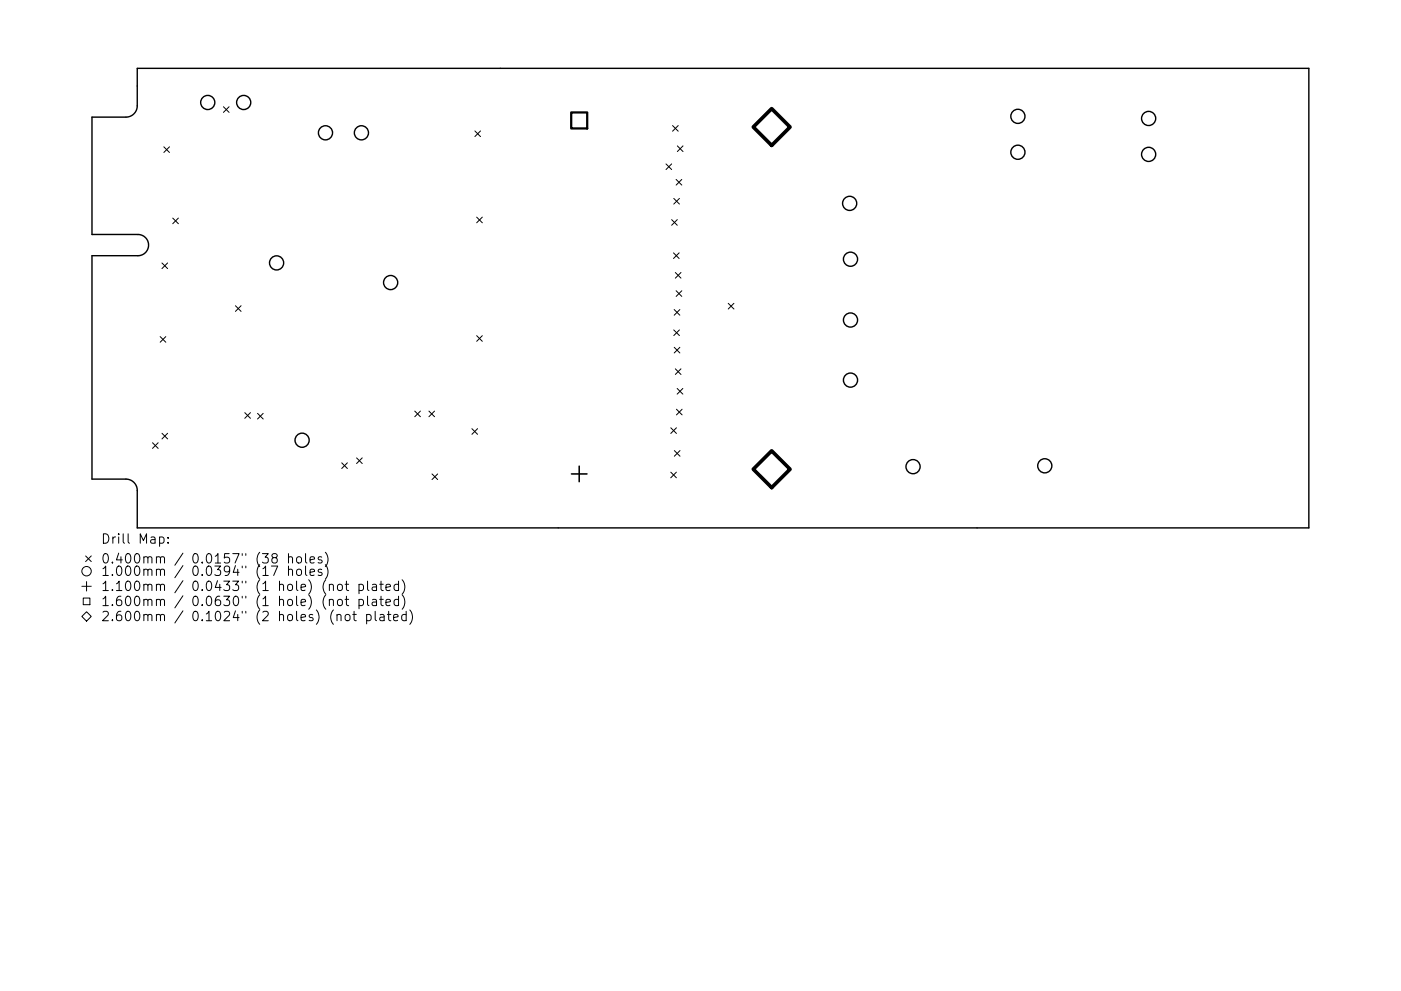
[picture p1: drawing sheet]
<svg xmlns="http://www.w3.org/2000/svg" width="297mm" height="210mm" viewBox="0 0 297 210" stroke-linecap="round" stroke-linejoin="round" font-family="sans-serif">
<defs><g id="words">
<g font-size="2.8">
<text x="21.4" y="115.4">Drill Map:</text>
<text x="21.4" y="119.6">0.400mm / 0.0157&quot; (38 holes)</text>
<text x="21.4" y="122.2">1.000mm / 0.0394&quot; (17 holes)</text>
<text x="21.4" y="125.4">1.100mm / 0.0433&quot; (1 hole) (not plated)</text>
<text x="21.4" y="128.6">1.600mm / 0.0630&quot; (1 hole) (not plated)</text>
<text x="21.4" y="131.8">2.600mm / 0.1024&quot; (2 holes) (not plated)</text>
</g>
</g></defs>
<g fill="none" stroke="#000" stroke-width=".3">
<path d="M29.1 14.5h248.4v97.5h-248.4v-7.9a2.4 2.4 0 0 0-2.4-2.4h-7.2v-47.4h9.8a2.25 2.25 0 0 0 2.2-2.3 2.25 2.25 0 0 0-2.2-2.2h-9.8v-24.9h7.2a2.4 2.4 0 0 0 2.4-2.4z"/>
<circle cx="44" cy="21.7" r="1.5"/>
<circle cx="51.7" cy="21.7" r="1.5"/>
<circle cx="69" cy="28.2" r="1.5"/>
<circle cx="76.6" cy="28.2" r="1.5"/>
<circle cx="215.8" cy="32.3" r="1.5"/>
<circle cx="215.8" cy="24.7" r="1.5"/>
<circle cx="243.5" cy="25.1" r="1.5"/>
<circle cx="243.5" cy="32.8" r="1.5"/>
<circle cx="58.6" cy="55.8" r="1.5"/>
<circle cx="82.8" cy="59.9" r="1.5"/>
<circle cx="180.1" cy="43.1" r="1.5"/>
<circle cx="180.3" cy="55" r="1.5"/>
<circle cx="180.3" cy="67.9" r="1.5"/>
<circle cx="64.1" cy="93.4" r="1.5"/>
<circle cx="180.3" cy="80.6" r="1.5"/>
<circle cx="193.6" cy="99" r="1.5"/>
<circle cx="221.5" cy="98.8" r="1.5"/>
</g>
<g fill="none" stroke="#000" stroke-width=".21">
<path d="M34.7 31.2l1.2 1.2M35.9 31.2l-1.2 1.2M47.4 22.6l1.2 1.2M48.6 22.6l-1.2 1.2M100.7 27.8l1.2 1.2M101.9 27.8l-1.2 1.2M141.2 34.8l1.2 1.2M142.4 34.8l-1.2 1.2M142.6 26.6l1.2 1.2M143.4 38.1l1.2 1.2M143.6 31l1.2 1.2M143.8 26.6l-1.2 1.2"/>
<path d="M144.6 38.1l-1.2 1.2M144.8 31l-1.2 1.2M34.3 55.8l1.2 1.2M35.5 55.8l-1.2 1.2M36.6 46.3l1.2 1.2M37.8 46.3l-1.2 1.2M101.1 46.1l1.2 1.2M102.3 46.1l-1.2 1.2M142.4 46.6l1.2 1.2M142.8 53.6l1.2 1.2M142.9 42.1l1.2 1.2M143.2 57.8l1.2 1.2"/>
<path d="M143.6 46.6l-1.2 1.2M144 53.6l-1.2 1.2M144.1 42.1l-1.2 1.2M144.4 57.8l-1.2 1.2M34 71.4l1.2 1.2M35.2 71.4l-1.2 1.2M49.9 64.9l1.2 1.2M51.1 64.9l-1.2 1.2M101.1 71.2l1.2 1.2M102.3 71.2l-1.2 1.2M142.9 70l1.2 1.2M142.9 65.7l1.2 1.2"/>
<path d="M142.9 73.7l1.2 1.2M143.2 78.2l1.2 1.2M143.4 61.7l1.2 1.2M144.1 70l-1.2 1.2M144.1 65.7l-1.2 1.2M144.1 73.7l-1.2 1.2M144.4 78.2l-1.2 1.2M144.6 61.7l-1.2 1.2M154.4 64.4l1.2 1.2M155.6 64.4l-1.2 1.2M32.3 93.9l1.2 1.2M33.5 93.9l-1.2 1.2"/>
<path d="M34.3 91.9l1.2 1.2M35.5 91.9l-1.2 1.2M51.9 87.6l1.2 1.2M53.1 87.6l-1.2 1.2M54.6 87.7l1.2 1.2M55.8 87.7l-1.2 1.2M72.5 98.2l1.2 1.2M73.7 98.2l-1.2 1.2M75.6 97.2l1.2 1.2M76.8 97.2l-1.2 1.2M87.9 87.2l1.2 1.2M89.1 87.2l-1.2 1.2"/>
<path d="M90.9 87.2l1.2 1.2M92.1 87.2l-1.2 1.2M100.1 90.9l1.2 1.2M101.3 90.9l-1.2 1.2M142.2 90.8l1.2 1.2M143 95.6l1.2 1.2M143.4 90.8l-1.2 1.2M143.4 86.8l1.2 1.2M143.6 82.4l1.2 1.2M144.2 95.6l-1.2 1.2M144.6 86.8l-1.2 1.2M144.8 82.4l-1.2 1.2"/>
<path d="M18.2 118l1.2 1.2M19.4 118l-1.2 1.2M33.8 114l.6-.1 .4 .4v.6l-.2 .3h-.8M35.6 115.1v.2M35.6 114v.2M58 118.3l-.4-.4 .1-.3 .3-.1 .6 .1 .2 .2-.1 .3-.9 .3-.2 .3v.4l.4 .4h.4l.4-.4-.1-.6-.3-.2M61.2 118.3a.5 .5 0 0 1 .8 .1v1.1M61.2 117.5v2M63.1 118.2a.54 .54 0 0 1 .8 .3l-.1 .8a.54 .54 0 0 1-.5 .2 .54 .54 0 0 1-.4-.4v-.6zM64.8 117.5v1.7l.3 .3M65.7 118.8l1-.2-.1-.4-.6-.1-.3 .3 .1 1h.8M68.2 118.2l-.5-.1-.2 .3v.3l.7 .2v.5h-.7"/>
<path d="M69 117.2a2.29 2.29 0 0 1 0 3M69 119.8a2.29 2.29 0 0 1 0 3.1M91.6 100.6l1.2 1.2M92.8 100.6l-1.2 1.2M142.2 100.2l1.2 1.2M143.4 100.2l-1.2 1.2M17.4 130.8l1-1 1 1-1 1zM17.4 124.4h2M17.6 126.9h1.5v1.4h-1.5zM18.4 123.4v2M57.5 120.1h1.4l-.9 2M61.2 121a.5 .5 0 0 1 .8 0v1.1"/>
<path d="M61.2 120.1v2M63 121l.1-.1a.54 .54 0 0 1 .8 .2l-.1 .8a.54 .54 0 0 1-.5 .2 .54 .54 0 0 1-.4-.4zM64.8 120.1v1.7l.3 .3M65.7 121.4l1-.2-.1-.3-.6-.1-.3 .2 .1 1h.8M68.2 120.9l-.5-.1-.2 .2v.3l.7 .2v.5h-.7M69.8 124.2a.5 .5 0 0 1 .9 0v1.1M69.8 127.4a.5 .5 0 0 1 .9 0v1.1M71.5 130.6a.5 .5 0 0 1 .8 0v1.1M71.6 124.2a.54 .54 0 0 1 .6-.2 .54 .54 0 0 1 .4 .3v.6a.54 .54 0 0 1-.5 .4 .54 .54 0 0 1-.6-.4zM71.6 127.4a.54 .54 0 0 1 .6-.2 .54 .54 0 0 1 .4 .3v.6a.54 .54 0 0 1-.5 .4 .54 .54 0 0 1-.6-.4zM73.2 124h.7M73.2 127.2h.7"/>
<path d="M73.3 130.6l.2-.2 .6 .2 .1 .7-.2 .3-.5 .1-.2-.2zM73.5 123.3v1.7v.2l.4 .1M73.5 126.5v1.7v.2l.4 .1M74.8 130.4h.7M75.1 129.7v1.7l.1 .2 .3 .1M76.1 124.1l.6-.1 .4 .3v.6l-.2 .3h-.8M76.1 127.3l.6-.1 .4 .3v.6l-.2 .3h-.8M76.1 124v2M76.1 127.2v2M77.7 130.5l.6-.1 .4 .3v.6l-.2 .3h-.8M77.7 130.4v2M77.9 123.3v1.7l.3 .3"/>
<path d="M77.9 126.5v1.7l.3 .3M79 124.1h.7l.1 1.2M79 127.3h.7l.1 1.2M79.5 129.7v1.7l.3 .3M79.8 124.4l-.6 .1a.39 .39 0 0 0-.3 .4 .39 .39 0 0 0 .3 .4l.6-.1M79.8 127.6l-.6 .1a.39 .39 0 0 0-.3 .4 .39 .39 0 0 0 .3 .4l.6-.1M80.5 124h.8M80.5 127.2h.8M80.6 130.5h.8l.1 1.2M80.8 123.3v1.7l.1 .2 .4 .1M80.8 126.5v1.7l.1 .2 .4 .1M81.5 130.8l-.7 .1a.39 .39 0 0 0-.3 .4 .39 .39 0 0 0 .3 .4l.7-.1"/>
<path d="M81.8 124.6l1-.2-.1-.3-.6-.1-.3 .2 .1 1h.8M81.8 127.8l1-.2-.1-.3-.6-.1-.3 .2 .1 1h.8M82.1 130.4h.8M82.4 129.7v1.7l.1 .2 .4 .1M83.5 131l.9-.2-.1-.3-.6-.1-.2 .2v1h.8M84.5 124.1l-.6-.1-.4 .3v.6l.2 .3h.8M84.5 127.3l-.6-.1-.4 .3v.6l.2 .3h.8M84.5 123.3v2M84.5 126.5v2M85.3 123a2.29 2.29 0 0 1 0 3.1M85.3 126.2a2.29 2.29 0 0 1 0 3.1M86.1 130.5l-.6-.1-.3 .3v.6l.2 .3h.7"/>
<path d="M86.1 129.7v2M86.9 129.4a2.29 2.29 0 0 1 0 3.1"/>
<circle cx="18.4" cy="121.2" r="1"/>
</g>
<path d="M122.8 98.9v3.3M121.2 100.6h3.3" fill="none" stroke="#000" stroke-width=".33"/>
<path d="M121.1 23.9h3.4v3.3h-3.4z" fill="none" stroke="#000" stroke-width=".48"/>
<path d="M163.6 23.1l3.9 3.9-3.9 3.9-3.9-3.9zM163.6 95.7l3.9 3.9-3.9 3.9-3.9-3.9z" fill="none" stroke="#000" stroke-width=".78"/>
<use href="#words"/>
</svg>
